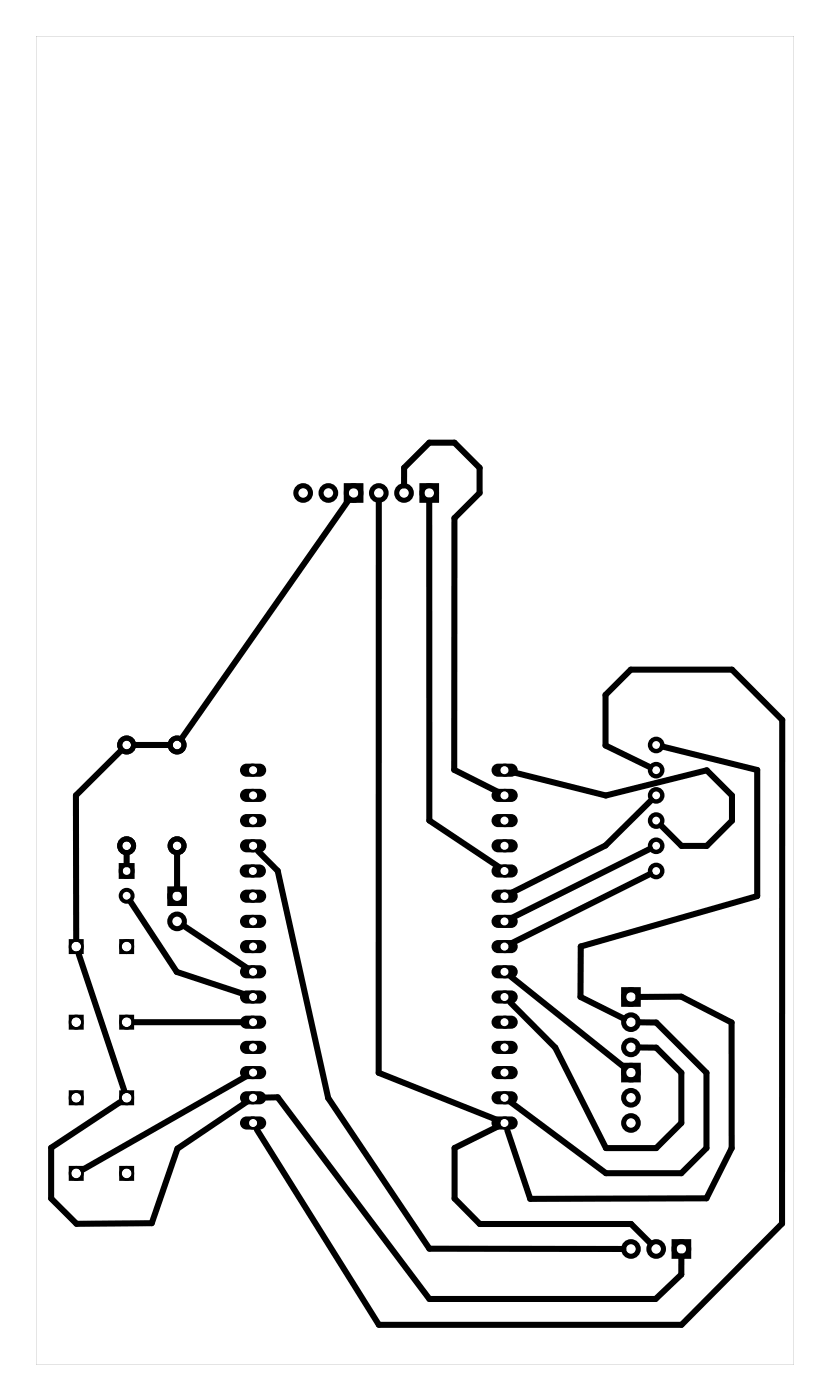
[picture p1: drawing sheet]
<svg xmlns="http://www.w3.org/2000/svg" width="84mm" height="141mm" viewBox="0 0 84 141" stroke-linecap="round" stroke-linejoin="round" font-family="sans-serif">
<g fill="#000">
<path d="M3.6 3.6h76.4v133.9h-76.4zM3.6 3.6v133.9h76.4v-133.9z"/>
<path d="M24.4 77.2l.4-.2h1.4a.66 .66 0 0 1 .6 .6 .66 .66 0 0 1-.6 .7h-1.4a.66 .66 0 0 1-.6-.4 .66 .66 0 0 1 .2-.7zM25.1 77.6a.41 .41 0 0 0 .8 0 .41 .41 0 0 0-.8 0z"/>
<path d="M49.7 77.2l.5-.2h1.3a.66 .66 0 0 1 .7 .6 .66 .66 0 0 1-.7 .7h-1.3a.66 .66 0 0 1-.6-.4 .66 .66 0 0 1 .1-.7zM50.4 77.6a.41 .41 0 0 0 .8 0 .41 .41 0 0 0-.8 0z"/>
<path d="M6.9 94.7h1.5v1.5h-1.5zM7.2 95.4a.5 .5 0 0 0 1 0 .5 .5 0 0 0-1 0z"/>
<path d="M12 94.7h1.5v1.5h-1.5zM12.3 95.4a.5 .5 0 0 0 1 0 .5 .5 0 0 0-1 0z"/>
<path d="M24.3 87.3l.5-.2h1.3a.66 .66 0 0 1 .7 .7 .66 .66 0 0 1-.7 .7h-1.3a.66 .66 0 0 1-.6-.5 .66 .66 0 0 1 .1-.7zM25.1 87.8a.41 .41 0 0 0 .8 0 .41 .41 0 0 0-.8 0z"/>
<path d="M24.4 97.5l.4-.2h1.4a.66 .66 0 0 1 .6 .7 .66 .66 0 0 1-.6 .6h-1.4a.66 .66 0 0 1-.6-.4 .66 .66 0 0 1 .2-.7zM25.1 98a.41 .41 0 0 0 .8 0 .41 .41 0 0 0-.8 0z"/>
<path d="M24.4 79.7l.4-.2h1.4a.66 .66 0 0 1 .6 .7 .66 .66 0 0 1-.6 .6h-1.4a.66 .66 0 0 1-.6-.4 .66 .66 0 0 1 .2-.7zM25.1 80.2a.41 .41 0 0 0 .8 0 .41 .41 0 0 0-.8 0z"/>
<path d="M24.4 82.2l.4-.1h1.4a.66 .66 0 0 1 .6 .6 .66 .66 0 0 1-.6 .7h-1.4a.66 .66 0 0 1-.6-.4 .66 .66 0 0 1 .2-.8zM25.1 82.7a.41 .41 0 0 0 .8 0 .41 .41 0 0 0-.8 0z"/>
<path d="M24.4 84.8l.4-.2h1.4a.66 .66 0 0 1 .6 .7 .66 .66 0 0 1-.6 .6h-1.4a.66 .66 0 0 1-.6-.4 .66 .66 0 0 1 .2-.7zM25.1 85.3a.41 .41 0 0 0 .8 0 .41 .41 0 0 0-.8 0z"/>
<path d="M24.4 89.9l.4-.2h1.4a.66 .66 0 0 1 .6 .6 .66 .66 0 0 1-.6 .7h-1.4a.66 .66 0 0 1-.6-.4 .66 .66 0 0 1 .2-.7zM25.1 90.3a.41 .41 0 0 0 .8 0 .41 .41 0 0 0-.8 0z"/>
<path d="M24.4 92.4l.4-.2h1.4a.66 .66 0 0 1 .6 .7 .66 .66 0 0 1-.6 .6h-1.4a.66 .66 0 0 1-.6-.4 .66 .66 0 0 1 .2-.7zM25.1 92.9a.41 .41 0 0 0 .8 0 .41 .41 0 0 0-.8 0z"/>
<path d="M24.4 94.9l.4-.1h1.4a.66 .66 0 0 1 .6 .6 .66 .66 0 0 1-.6 .7h-1.4a.66 .66 0 0 1-.6-.4 .66 .66 0 0 1 .2-.8zM25.1 95.4a.41 .41 0 0 0 .8 0 .41 .41 0 0 0-.8 0z"/>
<path d="M49.7 97.5l.5-.2h1.3a.66 .66 0 0 1 .7 .7 .66 .66 0 0 1-.7 .6h-1.3a.66 .66 0 0 1-.6-.4 .66 .66 0 0 1 .1-.7zM50.4 98a.41 .41 0 0 0 .8 0 .41 .41 0 0 0-.8 0z"/>
<path d="M49.7 92.4l.5-.2h1.3a.66 .66 0 0 1 .7 .7 .66 .66 0 0 1-.7 .6h-1.3a.66 .66 0 0 1-.6-.4 .66 .66 0 0 1 .1-.7zM50.4 92.9a.41 .41 0 0 0 .8 0 .41 .41 0 0 0-.8 0z"/>
<path d="M49.7 89.9l.5-.2h1.3a.66 .66 0 0 1 .7 .6 .66 .66 0 0 1-.7 .7h-1.3a.66 .66 0 0 1-.6-.4 .66 .66 0 0 1 .1-.7zM50.4 90.3a.41 .41 0 0 0 .8 0 .41 .41 0 0 0-.8 0z"/>
<path d="M49.7 87.3l.5-.2h1.3a.66 .66 0 0 1 .7 .7 .66 .66 0 0 1-.7 .7h-1.3a.66 .66 0 0 1-.6-.5 .66 .66 0 0 1 .1-.7zM50.4 87.8a.41 .41 0 0 0 .8 0 .41 .41 0 0 0-.8 0z"/>
<path d="M49.7 82.2l.5-.1h1.3a.66 .66 0 0 1 .7 .6 .66 .66 0 0 1-.7 .7h-1.3a.66 .66 0 0 1-.6-.4 .66 .66 0 0 1 .1-.8zM50.4 82.7a.41 .41 0 0 0 .8 0 .41 .41 0 0 0-.8 0z"/>
<path d="M49.7 94.9l.5-.1h1.3a.66 .66 0 0 1 .7 .6 .66 .66 0 0 1-.7 .7h-1.3a.66 .66 0 0 1-.6-.4 .66 .66 0 0 1 .1-.8zM50.4 95.4a.41 .41 0 0 0 .8 0 .41 .41 0 0 0-.8 0z"/>
<path d="M49.7 84.8l.5-.2h1.3a.66 .66 0 0 1 .7 .7 .66 .66 0 0 1-.7 .6h-1.3a.66 .66 0 0 1-.6-.4 .66 .66 0 0 1 .1-.7zM50.4 85.3a.41 .41 0 0 0 .8 0 .41 .41 0 0 0-.8 0z"/>
<path d="M49.7 79.7l.5-.2h1.3a.66 .66 0 0 1 .7 .7 .66 .66 0 0 1-.7 .6h-1.3a.66 .66 0 0 1-.6-.4 .66 .66 0 0 1 .1-.7zM50.4 80.2a.41 .41 0 0 0 .8 0 .41 .41 0 0 0-.8 0z"/>
<path d="M6.9 117.5h1.5v1.5h-1.5zM7.2 118.3a.5 .5 0 0 0 1 0 .5 .5 0 0 0-1 0z"/>
<path d="M6.9 109.9h1.5v1.5h-1.5zM7.2 110.7a.5 .5 0 0 0 1 0 .5 .5 0 0 0-1 0z"/>
<path d="M6.9 102.3h1.5v1.5h-1.5zM7.2 103a.5 .5 0 0 0 1 0 .5 .5 0 0 0-1 0z"/>
<path d="M12 117.5h1.5v1.5h-1.5zM12.3 118.3a.5 .5 0 0 0 1 0 .5 .5 0 0 0-1 0z"/>
<path d="M12 109.9h1.5v1.5h-1.5zM12.3 110.7a.5 .5 0 0 0 1 0 .5 .5 0 0 0-1 0z"/>
<path d="M12 102.3h1.5v1.5h-1.5zM12.3 103a.5 .5 0 0 0 1 0 .5 .5 0 0 0-1 0z"/>
<path d="M24.4 100l.4-.2h1.4a.66 .66 0 0 1 .6 .7 .66 .66 0 0 1-.6 .7h-1.4a.66 .66 0 0 1-.6-.5 .66 .66 0 0 1 .2-.7zM25.1 100.5a.41 .41 0 0 0 .8 0 .41 .41 0 0 0-.8 0z"/>
<path d="M24.4 102.6l.4-.2h1.4a.66 .66 0 0 1 .6 .6 .66 .66 0 0 1-.6 .7h-1.4a.66 .66 0 0 1-.6-.4 .66 .66 0 0 1 .2-.7zM25.1 103a.41 .41 0 0 0 .8 0 .41 .41 0 0 0-.8 0z"/>
<path d="M24.4 105.1l.4-.2h1.4a.66 .66 0 0 1 .6 .7 .66 .66 0 0 1-.6 .6h-1.4a.66 .66 0 0 1-.6-.4 .66 .66 0 0 1 .2-.7zM25.1 105.6a.41 .41 0 0 0 .8 0 .41 .41 0 0 0-.8 0z"/>
<path d="M24.4 107.6l.4-.1h1.4a.66 .66 0 0 1 .6 .6 .66 .66 0 0 1-.6 .7h-1.4a.66 .66 0 0 1-.6-.4 .66 .66 0 0 1 .2-.8zM25.1 108.1a.41 .41 0 0 0 .8 0 .41 .41 0 0 0-.8 0z"/>
<path d="M24.4 110.2l.4-.2h1.4a.66 .66 0 0 1 .6 .7 .66 .66 0 0 1-.6 .6h-1.4a.66 .66 0 0 1-.6-.4 .66 .66 0 0 1 .2-.7zM25.1 110.7a.41 .41 0 0 0 .8 0 .41 .41 0 0 0-.8 0z"/>
<path d="M24.4 112.7l.4-.2h1.4a.66 .66 0 0 1 .6 .7 .66 .66 0 0 1-.6 .7h-1.4a.66 .66 0 0 1-.6-.5 .66 .66 0 0 1 .2-.7zM25.1 113.2a.41 .41 0 0 0 .8 0 .41 .41 0 0 0-.8 0z"/>
<path d="M49.7 112.7l.5-.2h1.3a.66 .66 0 0 1 .7 .7 .66 .66 0 0 1-.7 .7h-1.3a.66 .66 0 0 1-.6-.5 .66 .66 0 0 1 .1-.7zM50.4 113.2a.41 .41 0 0 0 .8 0 .41 .41 0 0 0-.8 0z"/>
<path d="M49.7 110.2l.5-.2h1.3a.66 .66 0 0 1 .7 .7 .66 .66 0 0 1-.7 .6h-1.3a.66 .66 0 0 1-.6-.4 .66 .66 0 0 1 .1-.7zM50.4 110.7a.41 .41 0 0 0 .8 0 .41 .41 0 0 0-.8 0z"/>
<path d="M49.7 105.1l.5-.2h1.3a.66 .66 0 0 1 .7 .7 .66 .66 0 0 1-.7 .6h-1.3a.66 .66 0 0 1-.6-.4 .66 .66 0 0 1 .1-.7zM50.4 105.6a.41 .41 0 0 0 .8 0 .41 .41 0 0 0-.8 0z"/>
<path d="M49.7 100l.5-.2h1.3a.66 .66 0 0 1 .7 .7 .66 .66 0 0 1-.7 .7h-1.3a.66 .66 0 0 1-.6-.5 .66 .66 0 0 1 .1-.7zM50.4 100.5a.41 .41 0 0 0 .8 0 .41 .41 0 0 0-.8 0z"/>
<path d="M49.7 107.6l.5-.1h1.3a.66 .66 0 0 1 .7 .6 .66 .66 0 0 1-.7 .7h-1.3a.66 .66 0 0 1-.6-.4 .66 .66 0 0 1 .1-.8zM50.4 108.1a.41 .41 0 0 0 .8 0 .41 .41 0 0 0-.8 0z"/>
<path d="M49.7 102.6l.5-.2h1.3a.66 .66 0 0 1 .7 .6 .66 .66 0 0 1-.7 .7h-1.3a.66 .66 0 0 1-.6-.4 .66 .66 0 0 1 .1-.7zM50.4 103a.41 .41 0 0 0 .8 0 .41 .41 0 0 0-.8 0z"/>
</g>
<g fill="none" stroke="#000" stroke-width=".18">
<circle cx="25.5" cy="77.6" r=".57"/>
<circle cx="50.9" cy="77.6" r=".57"/>
<circle cx="25.5" cy="90.3" r=".57"/>
<circle cx="25.5" cy="92.9" r=".57"/>
<circle cx="25.5" cy="80.2" r=".57"/>
<circle cx="25.5" cy="82.7" r=".57"/>
<circle cx="25.5" cy="95.4" r=".57"/>
<circle cx="25.5" cy="98" r=".57"/>
<circle cx="25.5" cy="85.3" r=".57"/>
<circle cx="25.5" cy="87.8" r=".57"/>
<circle cx="50.9" cy="80.2" r=".57"/>
<circle cx="50.9" cy="92.9" r=".57"/>
<circle cx="50.9" cy="98" r=".57"/>
<circle cx="50.9" cy="95.4" r=".57"/>
<circle cx="50.9" cy="90.3" r=".57"/>
<circle cx="50.9" cy="82.7" r=".57"/>
<circle cx="50.9" cy="87.8" r=".57"/>
<circle cx="50.9" cy="85.3" r=".57"/>
<circle cx="25.5" cy="103" r=".57"/>
<circle cx="25.5" cy="113.2" r=".57"/>
<circle cx="25.5" cy="105.6" r=".57"/>
<circle cx="25.5" cy="108.1" r=".57"/>
<circle cx="25.5" cy="100.5" r=".57"/>
<circle cx="25.5" cy="110.7" r=".57"/>
<circle cx="50.9" cy="113.2" r=".57"/>
<circle cx="50.9" cy="110.7" r=".57"/>
<circle cx="50.9" cy="105.6" r=".57"/>
<circle cx="50.9" cy="103" r=".57"/>
<circle cx="50.9" cy="100.5" r=".57"/>
<circle cx="50.9" cy="108.1" r=".57"/>
</g>
<g fill="none" stroke="#000" stroke-width=".51">
<path d="M34.9 49h1.5v1.4h-1.5zM42.5 49h1.5v1.4h-1.5zM17.1 89.6h1.5v1.5h-1.5zM62.8 99.8h1.5v1.4h-1.5zM62.8 107.4h1.5v1.4h-1.5zM67.9 125.2h1.5v1.4h-1.5z"/>
<circle cx="30.5" cy="49.7" r=".74"/>
<circle cx="33.1" cy="49.7" r=".74"/>
<circle cx="35.6" cy="49.7" r=".74"/>
<circle cx="38.2" cy="49.7" r=".74"/>
<circle cx="40.7" cy="49.7" r=".74"/>
<circle cx="43.2" cy="49.7" r=".74"/>
<circle cx="12.8" cy="75.1" r=".7"/>
<circle cx="17.8" cy="75.1" r=".7"/>
<circle cx="12.8" cy="85.3" r=".7"/>
<circle cx="17.8" cy="92.9" r=".74"/>
<circle cx="17.8" cy="90.3" r=".74"/>
<circle cx="17.8" cy="85.3" r=".7"/>
<circle cx="63.6" cy="110.7" r=".74"/>
<circle cx="63.6" cy="103" r=".74"/>
<circle cx="63.6" cy="108.1" r=".74"/>
<circle cx="63.6" cy="100.5" r=".74"/>
<circle cx="63.6" cy="105.6" r=".74"/>
<circle cx="63.6" cy="113.2" r=".74"/>
<circle cx="63.6" cy="125.9" r=".74"/>
<circle cx="66.1" cy="125.9" r=".74"/>
<circle cx="68.6" cy="125.9" r=".74"/>
</g>
<g fill="none" stroke="#000" stroke-width=".25">
<circle cx="7.7" cy="95.4" r=".63"/>
<circle cx="12.8" cy="95.4" r=".63"/>
<circle cx="7.7" cy="110.7" r=".63"/>
<circle cx="7.7" cy="118.3" r=".63"/>
<circle cx="7.7" cy="103" r=".63"/>
<circle cx="12.8" cy="110.7" r=".63"/>
<circle cx="12.8" cy="118.3" r=".63"/>
<circle cx="12.8" cy="103" r=".63"/>
</g>
<g fill="none" stroke="#000" stroke-width=".4">
<path d="M12.2 87.2h1.2v1.2h-1.2z"/>
<circle cx="12.8" cy="90.3" r=".6"/>
<circle cx="12.8" cy="87.8" r=".6"/>
</g>
<g fill="none" stroke="#000" stroke-width=".44">
<circle cx="66.1" cy="77.6" r=".62"/>
<circle cx="66.1" cy="75.1" r=".62"/>
<circle cx="66.1" cy="80.2" r=".62"/>
<circle cx="66.1" cy="85.3" r=".62"/>
<circle cx="66.1" cy="87.8" r=".62"/>
<circle cx="66.1" cy="82.7" r=".62"/>
</g>
<g fill="none" stroke="#000" stroke-width=".61">
<path d="M35.2 50.3l-16.9 24.2M38.2 50.5l-.1 57.6 12 4.8M40.7 48.9v-1.7l2.5-2.6h2.6l2.5 2.6v2.5l-2.5 2.5v25.4l4.4 2.2M43.2 50.5v32.2l7 4.7M12.2 75.6l-4.6 4.6 .1 14.4M13.5 75.1h3.6M51.6 77.8l9.4 2.4 10.2-2.6 2.5 2.6v2.5l-2.5 2.6h-2.5l-2.1-2.1M65.5 77.3l-4.5-2.2v-5.1l2.5-2.5h10.2l5.1 5.1v50.7l-10.1 10.2h-30.5l-12.3-19.7M66.8 75.3l9.5 2.3v12.7l-17.8 5.1v5.1l4.4 2.2M7.9 96.2l4.6 13.7M12.8 86v1.1M13.1 90.9l4.7 7.1 6.9 2.3"/>
<path d="M17.8 86v3.6M18.5 93.3l6.3 4.2M26 85.8l2 2 5.1 22.9 10.2 15.2h19.5M51.5 98.4l11.5 9.2M65.5 88.1l-14 7M65.5 85.6l-14 6.9M65.6 80.6l-4.6 4.6-9.5 4.8M13.5 103h11.2M24.8 108.5l-16.4 9.4M24.8 111.1l-6.9 4.7-2.6 7.5-7.6 .1-2.5-2.6v-5.1l6.9-4.6M26.2 110.6h1.8l15.3 20.3h22.7l2.6-2.4v-1.8M50.2 113.5l-4.4 2.2v5.1l2.5 2.6h15.3l2 2"/>
<path d="M51.4 101l4.5 4.6 5.1 10.1h5.1l2.5-2.5v-5.1l-2.5-2.5h-1.8M64.3 103l1.8 .1 5.1 5v7.6l-2.6 2.6h-7.6l-9.5-7.2M64.3 100.5h4.3l5.1 2.6v12.6l-2.5 5.1h-17.8l-2.3-6.9"/>
</g>
</svg>
